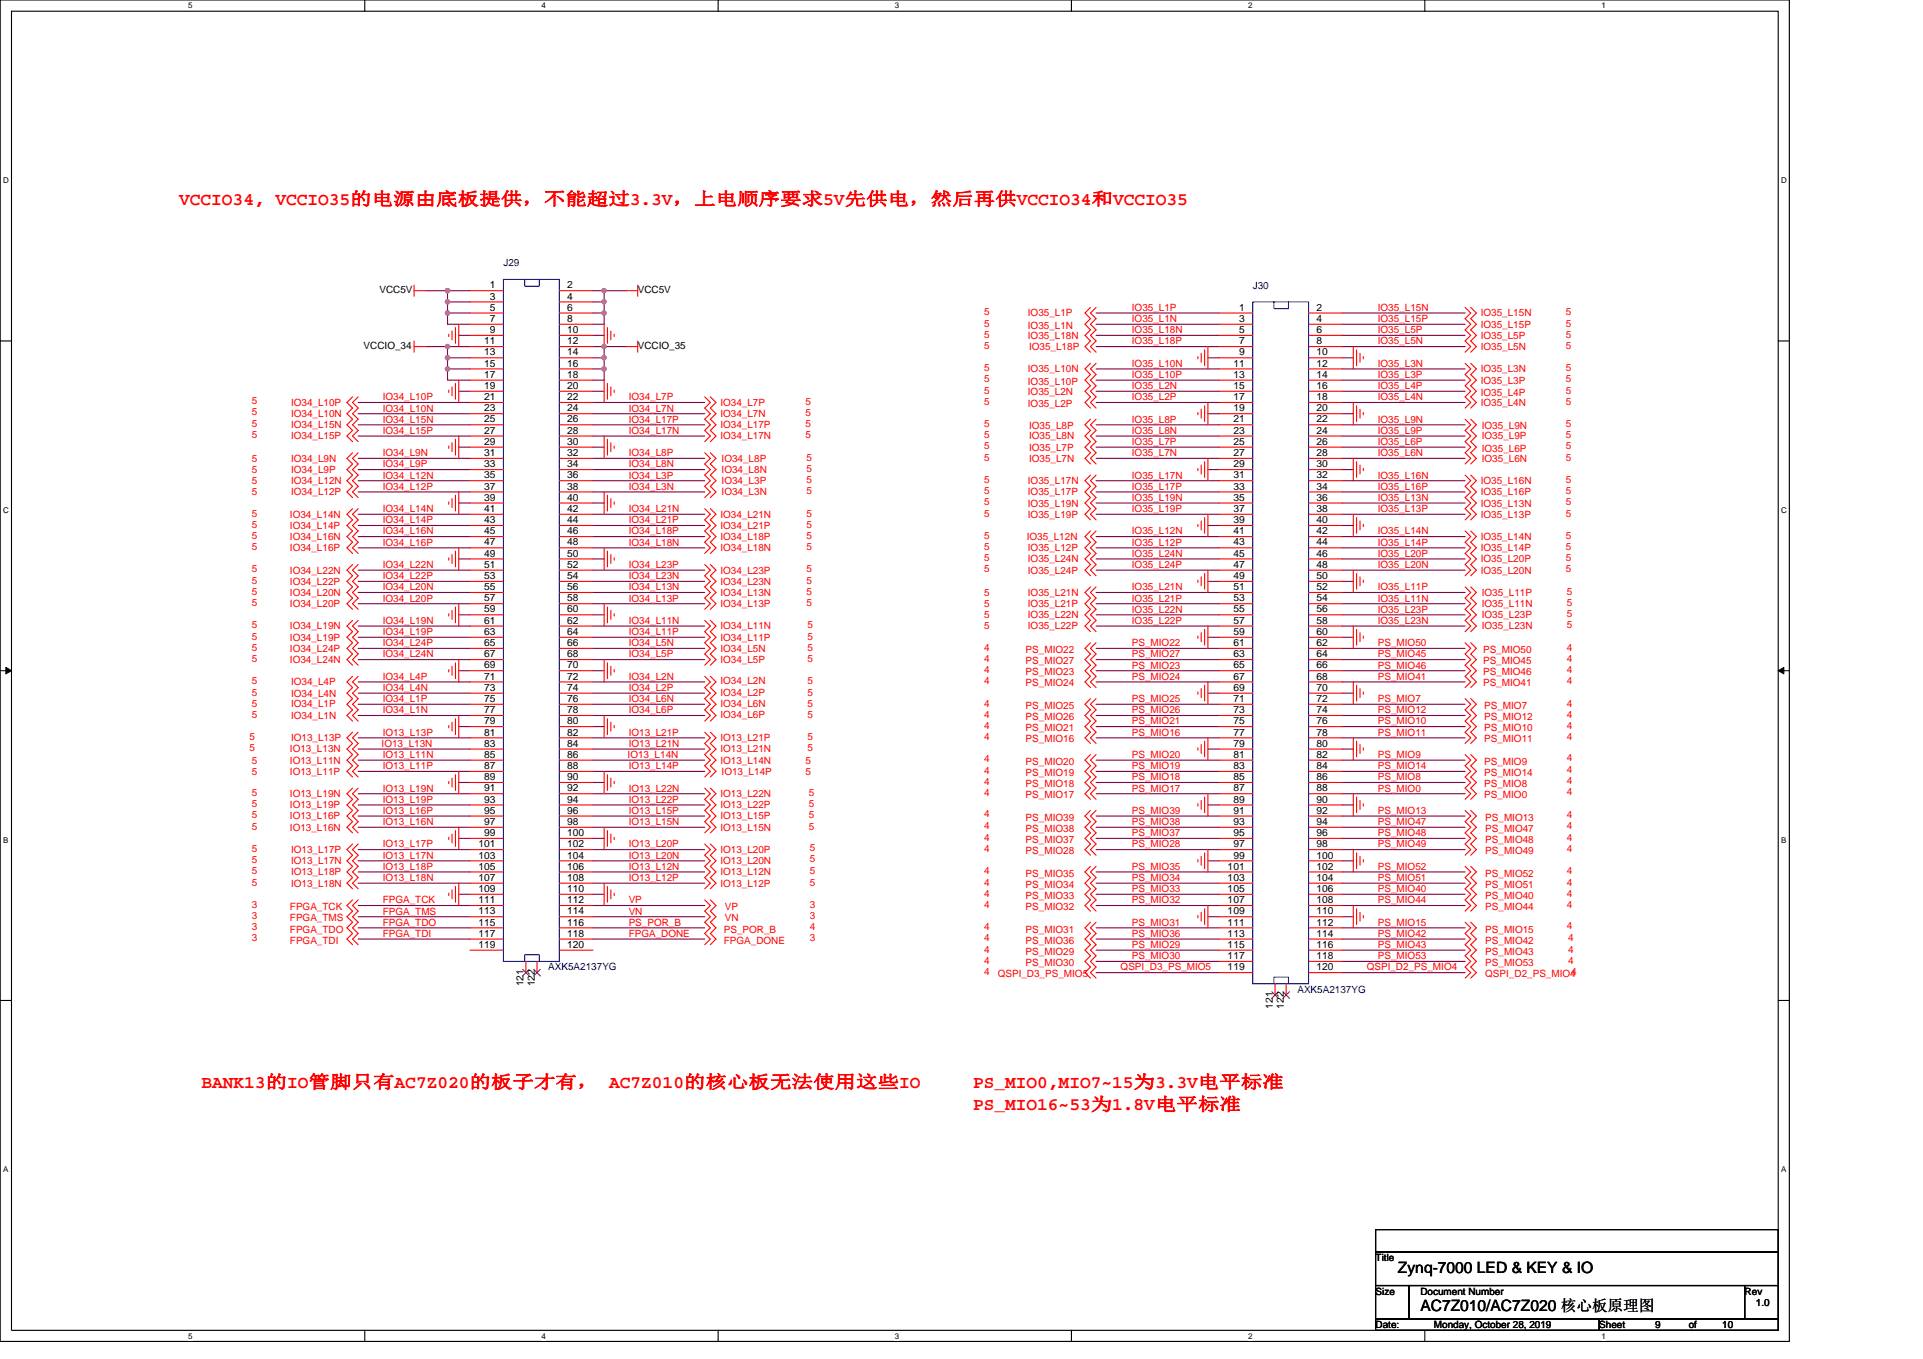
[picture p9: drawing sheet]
<svg xmlns="http://www.w3.org/2000/svg" width="297mm" height="210mm" viewBox="0 0 297 210" stroke-linecap="round" stroke-linejoin="round" font-family="sans-serif">
<defs><g id="words">
<g font-size="2.8" fill="#f00">
<text x="27.7" y="31.7">VCCIO34, VCCIO35的电源由底板提供，不能超过3.3V，上电顺序要求5V先供电，然后再供VCCIO34和VCCIO35</text>
<text x="31.1" y="168.1">BANK13的IO管脚只有AC7Z020的板子才有， AC7Z010的核心板无法使用这些IO</text>
<text x="150.3" y="168.1">PS_MIO0,MIO7~15为3.3V电平标准</text>
<text x="150.3" y="171.6">PS_MIO16~53为1.8V电平标准</text>
</g>
<g font-size="2.4">
<text x="215.9" y="196.7">Zynq-7000 LED &amp; KEY &amp; IO</text>
<text x="219.4" y="202.5">AC7Z010/AC7Z020 核心板原理图</text>
</g>
<g font-size="1.5" fill="#000080">
<text x="77.8" y="41.1">J29</text>
<text x="193.5" y="44.6">J30</text>
<text x="84.7" y="149.9">AXK5A2137YG</text>
<text x="200.4" y="153.4">AXK5A2137YG</text>
</g>
<g font-size="1.5">
<text x="58.6" y="45.3">VCC5V</text>
<text x="75.7" y="44.6">1</text>
<text x="75.7" y="46.3">3</text>
<text x="87.6" y="44.6">2</text>
<text x="87.6" y="46.3">4</text>
<text x="98.5" y="45.3">VCC5V</text>
<text x="56.2" y="53.9">VCCIO_34</text>
<text x="74.8" y="53.2">11</text>
<text x="75.7" y="48">5</text>
<text x="75.7" y="49.7">7</text>
<text x="75.7" y="51.5">9</text>
<text x="87.6" y="48">6</text>
<text x="87.6" y="49.7">8</text>
<text x="87.6" y="51.5">10</text>
<text x="87.6" y="53.2">12</text>
<text x="98.5" y="53.9">VCCIO_35</text>
<text x="191.4" y="48">1</text>
<text x="191.4" y="49.7">3</text>
<text x="191.4" y="51.5">5</text>
<text x="191.4" y="53.2">7</text>
<text x="203.3" y="48">2</text>
<text x="203.3" y="49.7">4</text>
<text x="203.3" y="51.5">6</text>
<text x="203.3" y="53.2">8</text>
<text x="74.8" y="54.9">13</text>
<text x="74.8" y="56.6">15</text>
<text x="74.8" y="58.4">17</text>
<text x="87.6" y="54.9">14</text>
<text x="87.6" y="56.6">16</text>
<text x="87.6" y="58.4">18</text>
<text x="190.5" y="56.6">11</text>
<text x="190.5" y="58.4">13</text>
<text x="191.4" y="54.9">9</text>
<text x="203.3" y="54.9">10</text>
<text x="203.3" y="56.6">12</text>
<text x="203.3" y="58.4">14</text>
<text x="74.8" y="60.1">19</text>
<text x="74.8" y="61.8">21</text>
<text x="74.8" y="63.6">23</text>
<text x="74.8" y="65.3">25</text>
<text x="87.6" y="60.1">20</text>
<text x="87.6" y="61.8">22</text>
<text x="87.6" y="63.6">24</text>
<text x="87.6" y="65.3">26</text>
<text x="190.5" y="60.1">15</text>
<text x="190.5" y="61.8">17</text>
<text x="190.5" y="63.6">19</text>
<text x="190.5" y="65.3">21</text>
<text x="203.3" y="60.1">16</text>
<text x="203.3" y="61.8">18</text>
<text x="203.3" y="63.6">20</text>
<text x="203.3" y="65.3">22</text>
<text x="74.8" y="67">27</text>
<text x="74.8" y="68.7">29</text>
<text x="74.8" y="70.5">31</text>
<text x="87.6" y="67">28</text>
<text x="87.6" y="68.7">30</text>
<text x="87.6" y="70.5">32</text>
<text x="190.5" y="67">23</text>
<text x="190.5" y="68.7">25</text>
<text x="190.5" y="70.5">27</text>
<text x="203.3" y="67">24</text>
<text x="203.3" y="68.7">26</text>
<text x="203.3" y="70.5">28</text>
<text x="74.8" y="72.2">33</text>
<text x="74.8" y="73.9">35</text>
<text x="74.8" y="75.6">37</text>
<text x="74.8" y="77.4">39</text>
<text x="87.6" y="72.2">34</text>
<text x="87.6" y="73.9">36</text>
<text x="87.6" y="75.6">38</text>
<text x="87.6" y="77.4">40</text>
<text x="190.5" y="72.2">29</text>
<text x="190.5" y="73.9">31</text>
<text x="190.5" y="75.6">33</text>
<text x="190.5" y="77.4">35</text>
<text x="203.3" y="72.2">30</text>
<text x="203.3" y="73.9">32</text>
<text x="203.3" y="75.6">34</text>
<text x="203.3" y="77.4">36</text>
<text x="74.8" y="79.1">41</text>
<text x="74.8" y="80.8">43</text>
<text x="74.8" y="82.5">45</text>
<text x="87.6" y="79.1">42</text>
<text x="87.6" y="80.8">44</text>
<text x="87.6" y="82.5">46</text>
<text x="190.5" y="79.1">37</text>
<text x="190.5" y="80.8">39</text>
<text x="190.5" y="82.5">41</text>
<text x="203.3" y="79.1">38</text>
<text x="203.3" y="80.8">40</text>
<text x="203.3" y="82.5">42</text>
<text x="74.8" y="84.3">47</text>
<text x="74.8" y="86">49</text>
<text x="74.8" y="87.7">51</text>
<text x="74.8" y="89.5">53</text>
<text x="87.6" y="84.3">48</text>
<text x="87.6" y="86">50</text>
<text x="87.6" y="87.7">52</text>
<text x="87.6" y="89.5">54</text>
<text x="190.5" y="84.3">43</text>
<text x="190.5" y="86">45</text>
<text x="190.5" y="87.7">47</text>
<text x="190.5" y="89.5">49</text>
<text x="203.3" y="84.3">44</text>
<text x="203.3" y="86">46</text>
<text x="203.3" y="87.7">48</text>
<text x="203.3" y="89.5">50</text>
<text x="74.8" y="91.2">55</text>
<text x="74.8" y="92.9">57</text>
<text x="74.8" y="94.6">59</text>
<text x="87.6" y="91.2">56</text>
<text x="87.6" y="92.9">58</text>
<text x="87.6" y="94.6">60</text>
<text x="190.5" y="91.2">51</text>
<text x="190.5" y="92.9">53</text>
<text x="190.5" y="94.6">55</text>
<text x="203.3" y="91.2">52</text>
<text x="203.3" y="92.9">54</text>
<text x="203.3" y="94.6">56</text>
<text x="74.8" y="96.4">61</text>
<text x="74.8" y="98.1">63</text>
<text x="74.8" y="99.8">65</text>
<text x="74.8" y="101.6">67</text>
<text x="87.6" y="96.4">62</text>
<text x="87.6" y="98.1">64</text>
<text x="87.6" y="99.8">66</text>
<text x="87.6" y="101.6">68</text>
<text x="190.5" y="96.4">57</text>
<text x="190.5" y="98.1">59</text>
<text x="190.5" y="99.8">61</text>
<text x="190.5" y="101.6">63</text>
<text x="203.3" y="96.4">58</text>
<text x="203.3" y="98.1">60</text>
<text x="203.3" y="99.8">62</text>
<text x="203.3" y="101.6">64</text>
<text x="74.8" y="103.3">69</text>
<text x="74.8" y="105">71</text>
<text x="74.8" y="106.7">73</text>
<text x="87.6" y="103.3">70</text>
<text x="87.6" y="105">72</text>
<text x="87.6" y="106.7">74</text>
<text x="190.5" y="103.3">65</text>
<text x="190.5" y="105">67</text>
<text x="190.5" y="106.7">69</text>
<text x="203.3" y="103.3">66</text>
<text x="203.3" y="105">68</text>
<text x="203.3" y="106.7">70</text>
<text x="74.8" y="108.5">75</text>
<text x="74.8" y="110.2">77</text>
<text x="74.8" y="111.9">79</text>
<text x="74.8" y="113.6">81</text>
<text x="87.6" y="108.5">76</text>
<text x="87.6" y="110.2">78</text>
<text x="87.6" y="111.9">80</text>
<text x="87.6" y="113.6">82</text>
<text x="190.5" y="108.5">71</text>
<text x="190.5" y="110.2">73</text>
<text x="190.5" y="111.9">75</text>
<text x="190.5" y="113.6">77</text>
<text x="203.3" y="108.5">72</text>
<text x="203.3" y="110.2">74</text>
<text x="203.3" y="111.9">76</text>
<text x="203.3" y="113.6">78</text>
<text x="74.8" y="115.4">83</text>
<text x="74.8" y="117.1">85</text>
<text x="74.8" y="118.8">87</text>
<text x="87.6" y="115.4">84</text>
<text x="87.6" y="117.1">86</text>
<text x="87.6" y="118.8">88</text>
<text x="190.5" y="115.4">79</text>
<text x="190.5" y="117.1">81</text>
<text x="190.5" y="118.8">83</text>
<text x="203.3" y="115.4">80</text>
<text x="203.3" y="117.1">82</text>
<text x="203.3" y="118.8">84</text>
<text x="74.8" y="120.5">89</text>
<text x="74.8" y="122.3">91</text>
<text x="74.8" y="124">93</text>
<text x="74.8" y="125.7">95</text>
<text x="87.6" y="120.5">90</text>
<text x="87.6" y="122.3">92</text>
<text x="87.6" y="124">94</text>
<text x="87.6" y="125.7">96</text>
<text x="190.5" y="120.5">85</text>
<text x="190.5" y="122.3">87</text>
<text x="190.5" y="124">89</text>
<text x="190.5" y="125.7">91</text>
<text x="203.3" y="120.5">86</text>
<text x="203.3" y="122.3">88</text>
<text x="203.3" y="124">90</text>
<text x="203.3" y="125.7">92</text>
<text x="73.9" y="130.9">101</text>
<text x="74.8" y="127.5">97</text>
<text x="74.8" y="129.2">99</text>
<text x="87.6" y="127.5">98</text>
<text x="87.6" y="129.2">100</text>
<text x="87.6" y="130.9">102</text>
<text x="190.5" y="127.5">93</text>
<text x="190.5" y="129.2">95</text>
<text x="190.5" y="130.9">97</text>
<text x="203.3" y="127.5">94</text>
<text x="203.3" y="129.2">96</text>
<text x="203.3" y="130.9">98</text>
<text x="73.9" y="132.7">103</text>
<text x="73.9" y="134.4">105</text>
<text x="73.9" y="136.1">107</text>
<text x="73.9" y="137.8">109</text>
<text x="87.6" y="132.7">104</text>
<text x="87.6" y="134.4">106</text>
<text x="87.6" y="136.1">108</text>
<text x="87.6" y="137.8">110</text>
<text x="189.6" y="134.4">101</text>
<text x="189.6" y="136.1">103</text>
<text x="189.6" y="137.8">105</text>
<text x="190.5" y="132.7">99</text>
<text x="203.3" y="132.7">100</text>
<text x="203.3" y="134.4">102</text>
<text x="203.3" y="136.1">104</text>
<text x="203.3" y="137.8">106</text>
<text x="73.9" y="139.6">111</text>
<text x="73.9" y="141.3">113</text>
<text x="73.9" y="143">115</text>
<text x="87.6" y="139.6">112</text>
<text x="87.6" y="141.3">114</text>
<text x="87.6" y="143">116</text>
<text x="189.6" y="139.6">107</text>
<text x="189.6" y="141.3">109</text>
<text x="189.6" y="143">111</text>
<text x="203.3" y="139.6">108</text>
<text x="203.3" y="141.3">110</text>
<text x="203.3" y="143">112</text>
<text x="73.9" y="144.7">117</text>
<text x="73.9" y="146.5">119</text>
<text x="87.6" y="144.7">118</text>
<text x="87.6" y="146.5">120</text>
<text x="189.6" y="144.7">113</text>
<text x="189.6" y="146.5">115</text>
<text x="189.6" y="148.2">117</text>
<text x="189.6" y="149.9">119</text>
<text x="203.3" y="144.7">114</text>
<text x="203.3" y="146.5">116</text>
<text x="203.3" y="148.2">118</text>
<text x="203.3" y="149.9">120</text>
<text x="80.9" y="152.4" transform="rotate(-90 80.9 152.4)">121</text>
<text x="82.6" y="152.4" transform="rotate(-90 82.6 152.4)">122</text>
<text x="196.6" y="155.9" transform="rotate(-90 196.6 155.9)">121</text>
<text x="198.3" y="155.9" transform="rotate(-90 198.3 155.9)">122</text>
<text x="212.5" y="194.9">Title</text>
<text x="212.5" y="200">Size</text>
<text x="219.4" y="200">Document Number</text>
<text x="269.5" y="200">Rev</text>
<text x="271.2" y="201.8">1.0</text>
<text x="212.5" y="205.2">Date:</text>
<text x="221.5" y="205.2">Monday, October 28, 2019</text>
<text x="247" y="205.2">Sheet</text>
<text x="255.7" y="205.2">9</text>
<text x="260.9" y="205.2">of</text>
<text x="266" y="205.2">10</text>
</g>
<g font-size="1.5" fill="#f00">
<text x="152" y="48.7">5</text>
<text x="152" y="50.5">5</text>
<text x="152" y="52.2">5</text>
<text x="152" y="53.9">5</text>
<text x="158.8" y="48.9">IO35_L1P</text>
<text x="158.8" y="50.8">IO35_L1N</text>
<text x="158.8" y="52.4">IO35_L18N</text>
<text x="174.8" y="48">IO35_L1P</text>
<text x="174.8" y="49.8">IO35_L1N</text>
<text x="174.8" y="51.5">IO35_L18N</text>
<text x="174.8" y="53.2">IO35_L18P</text>
<text x="212.8" y="51.5">IO35_L5P</text>
<text x="212.8" y="53.2">IO35_L5N</text>
<text x="212.8" y="48">IO35_L15N</text>
<text x="212.8" y="49.8">IO35_L15P</text>
<text x="228.7" y="52.4">IO35_L5P</text>
<text x="228.7" y="48.9">IO35_L15N</text>
<text x="228.7" y="50.6">IO35_L15P</text>
<text x="241.8" y="53.9">5</text>
<text x="241.8" y="52.2">5</text>
<text x="241.8" y="48.7">5</text>
<text x="241.8" y="50.5">5</text>
<text x="152" y="57.4">5</text>
<text x="152" y="59.1">5</text>
<text x="158.8" y="57.5">IO35_L10N</text>
<text x="158.8" y="59.4">IO35_L10P</text>
<text x="159" y="54.1">IO35_L18P</text>
<text x="174.8" y="56.7">IO35_L10N</text>
<text x="174.8" y="58.4">IO35_L10P</text>
<text x="212.8" y="56.7">IO35_L3N</text>
<text x="212.8" y="58.4">IO35_L3P</text>
<text x="228.7" y="54.1">IO35_L5N</text>
<text x="228.7" y="57.5">IO35_L3N</text>
<text x="228.7" y="59.3">IO35_L3P</text>
<text x="241.8" y="57.4">5</text>
<text x="241.8" y="59.1">5</text>
<text x="38.9" y="66">5</text>
<text x="38.9" y="62.4">5</text>
<text x="38.9" y="64.1">5</text>
<text x="45" y="62.7">IO34_L10P</text>
<text x="45" y="64.5">IO34_L10N</text>
<text x="59.1" y="65.3">IO34_L15N</text>
<text x="59.1" y="61.8">IO34_L10P</text>
<text x="59.1" y="63.6">IO34_L10N</text>
<text x="97.1" y="63.6">IO34_L7N</text>
<text x="97.1" y="61.8">IO34_L7P</text>
<text x="97.1" y="65.3">IO34_L17P</text>
<text x="111.3" y="62.7">IO34_L7P</text>
<text x="111.3" y="64.5">IO34_L7N</text>
<text x="124.4" y="62.5">5</text>
<text x="124.4" y="64.3">5</text>
<text x="124.4" y="66">5</text>
<text x="152" y="60.8">5</text>
<text x="152" y="62.5">5</text>
<text x="152" y="66">5</text>
<text x="158.8" y="61">IO35_L2N</text>
<text x="158.8" y="62.9">IO35_L2P</text>
<text x="174.8" y="60.1">IO35_L2N</text>
<text x="174.8" y="61.8">IO35_L2P</text>
<text x="174.8" y="65.3">IO35_L8P</text>
<text x="212.8" y="60.1">IO35_L4P</text>
<text x="212.8" y="61.8">IO35_L4N</text>
<text x="212.8" y="65.3">IO35_L9N</text>
<text x="228.7" y="62.7">IO35_L4N</text>
<text x="228.7" y="61.2">IO35_L4P</text>
<text x="241.8" y="66">5</text>
<text x="241.8" y="62.5">5</text>
<text x="241.8" y="60.8">5</text>
<text x="38.9" y="67.7">5</text>
<text x="38.9" y="71.4">5</text>
<text x="45" y="66.2">IO34_L15N</text>
<text x="45" y="67.9">IO34_L15P</text>
<text x="45" y="71.4">IO34_L9N</text>
<text x="59.1" y="67">IO34_L15P</text>
<text x="59.1" y="70.5">IO34_L9N</text>
<text x="97.1" y="67">IO34_L17N</text>
<text x="97.1" y="70.5">IO34_L8P</text>
<text x="111.3" y="67.9">IO34_L17N</text>
<text x="111.3" y="66.2">IO34_L17P</text>
<text x="111.5" y="71.4">IO34_L8P</text>
<text x="124.4" y="67.7">5</text>
<text x="124.6" y="71.2">5</text>
<text x="152" y="67.7">5</text>
<text x="152" y="71.2">5</text>
<text x="152" y="69.4">5</text>
<text x="159" y="67.9">IO35_L8N</text>
<text x="159" y="66.4">IO35_L8P</text>
<text x="159" y="71.4">IO35_L7N</text>
<text x="159" y="69.6">IO35_L7P</text>
<text x="174.8" y="67">IO35_L8N</text>
<text x="174.8" y="68.7">IO35_L7P</text>
<text x="174.8" y="70.5">IO35_L7N</text>
<text x="212.8" y="68.7">IO35_L6P</text>
<text x="212.8" y="70.5">IO35_L6N</text>
<text x="212.8" y="67">IO35_L9P</text>
<text x="228.9" y="69.8">IO35_L6P</text>
<text x="228.9" y="71.4">IO35_L6N</text>
<text x="228.9" y="66.4">IO35_L9N</text>
<text x="228.9" y="67.9">IO35_L9P</text>
<text x="241.8" y="69.4">5</text>
<text x="241.8" y="71.2">5</text>
<text x="241.8" y="67.7">5</text>
<text x="38.9" y="74.8">5</text>
<text x="38.9" y="76.5">5</text>
<text x="38.9" y="73.1">5</text>
<text x="45" y="74.8">IO34_L12N</text>
<text x="45" y="76.5">IO34_L12P</text>
<text x="45" y="73.1">IO34_L9P</text>
<text x="59.1" y="73.9">IO34_L12N</text>
<text x="59.1" y="75.7">IO34_L12P</text>
<text x="59.1" y="72.2">IO34_L9P</text>
<text x="97.1" y="72.2">IO34_L8N</text>
<text x="97.1" y="73.9">IO34_L3P</text>
<text x="97.1" y="75.7">IO34_L3N</text>
<text x="111.5" y="73.1">IO34_L8N</text>
<text x="111.5" y="74.8">IO34_L3P</text>
<text x="111.5" y="76.5">IO34_L3N</text>
<text x="124.6" y="72.9">5</text>
<text x="124.6" y="74.6">5</text>
<text x="124.6" y="76.4">5</text>
<text x="152" y="74.6">5</text>
<text x="152" y="76.4">5</text>
<text x="158.8" y="74.8">IO35_L17N</text>
<text x="158.8" y="76.5">IO35_L17P</text>
<text x="174.8" y="77.4">IO35_L19N</text>
<text x="174.8" y="73.9">IO35_L17N</text>
<text x="174.8" y="75.7">IO35_L17P</text>
<text x="212.8" y="77.4">IO35_L13N</text>
<text x="212.8" y="73.9">IO35_L16N</text>
<text x="212.8" y="75.7">IO35_L16P</text>
<text x="228.7" y="74.8">IO35_L16N</text>
<text x="228.7" y="76.5">IO35_L16P</text>
<text x="241.8" y="74.6">5</text>
<text x="241.8" y="76.4">5</text>
<text x="38.9" y="83.3">5</text>
<text x="38.9" y="79.8">5</text>
<text x="38.9" y="81.6">5</text>
<text x="44.8" y="83.4">IO34_L16N</text>
<text x="44.8" y="80">IO34_L14N</text>
<text x="44.8" y="81.7">IO34_L14P</text>
<text x="59.1" y="82.6">IO34_L16N</text>
<text x="59.1" y="79.1">IO34_L14N</text>
<text x="59.1" y="80.9">IO34_L14P</text>
<text x="97.1" y="79.1">IO34_L21N</text>
<text x="97.1" y="80.9">IO34_L21P</text>
<text x="97.1" y="82.6">IO34_L18P</text>
<text x="111.3" y="80">IO34_L21N</text>
<text x="111.3" y="81.7">IO34_L21P</text>
<text x="111.3" y="83.4">IO34_L18P</text>
<text x="124.6" y="79.8">5</text>
<text x="124.6" y="81.6">5</text>
<text x="124.6" y="83.3">5</text>
<text x="152" y="78.1">5</text>
<text x="152" y="79.8">5</text>
<text x="152" y="83.3">5</text>
<text x="158.6" y="83.4">IO35_L12N</text>
<text x="158.8" y="78.3">IO35_L19N</text>
<text x="158.8" y="80">IO35_L19P</text>
<text x="174.8" y="82.6">IO35_L12N</text>
<text x="174.8" y="79.1">IO35_L19P</text>
<text x="212.8" y="79.1">IO35_L13P</text>
<text x="212.8" y="82.6">IO35_L14N</text>
<text x="228.7" y="78.3">IO35_L13N</text>
<text x="228.7" y="80">IO35_L13P</text>
<text x="228.7" y="83.4">IO35_L14N</text>
<text x="241.8" y="78.1">5</text>
<text x="241.8" y="79.8">5</text>
<text x="241.8" y="83.3">5</text>
<text x="38.9" y="85">5</text>
<text x="38.9" y="88.5">5</text>
<text x="44.8" y="85.2">IO34_L16P</text>
<text x="44.8" y="88.6">IO34_L22N</text>
<text x="59.1" y="84.3">IO34_L16P</text>
<text x="59.1" y="87.8">IO34_L22N</text>
<text x="59.1" y="89.5">IO34_L22P</text>
<text x="97.1" y="87.8">IO34_L23P</text>
<text x="97.1" y="89.5">IO34_L23N</text>
<text x="97.1" y="84.3">IO34_L18N</text>
<text x="111.3" y="88.6">IO34_L23P</text>
<text x="111.3" y="85.2">IO34_L18N</text>
<text x="124.6" y="88.5">5</text>
<text x="124.6" y="85">5</text>
<text x="152" y="85">5</text>
<text x="152" y="86.7">5</text>
<text x="152" y="88.5">5</text>
<text x="158.8" y="85.2">IO35_L12P</text>
<text x="158.8" y="86.9">IO35_L24N</text>
<text x="158.8" y="88.6">IO35_L24P</text>
<text x="174.8" y="84.3">IO35_L12P</text>
<text x="174.8" y="86">IO35_L24N</text>
<text x="174.8" y="87.8">IO35_L24P</text>
<text x="212.8" y="87.8">IO35_L20N</text>
<text x="212.8" y="86">IO35_L20P</text>
<text x="212.8" y="84.3">IO35_L14P</text>
<text x="228.7" y="88.6">IO35_L20N</text>
<text x="228.7" y="86.9">IO35_L20P</text>
<text x="228.7" y="85.2">IO35_L14P</text>
<text x="241.8" y="88.5">5</text>
<text x="241.8" y="86.7">5</text>
<text x="241.8" y="85">5</text>
<text x="38.9" y="91.9">5</text>
<text x="38.9" y="93.6">5</text>
<text x="38.9" y="90.2">5</text>
<text x="44.8" y="92.1">IO34_L20N</text>
<text x="44.8" y="93.8">IO34_L20P</text>
<text x="44.8" y="90.4">IO34_L22P</text>
<text x="59.1" y="91.2">IO34_L20N</text>
<text x="59.1" y="92.9">IO34_L20P</text>
<text x="97.1" y="91.2">IO34_L13N</text>
<text x="97.1" y="92.9">IO34_L13P</text>
<text x="111.3" y="92.1">IO34_L13N</text>
<text x="111.3" y="93.8">IO34_L13P</text>
<text x="111.3" y="90.4">IO34_L23N</text>
<text x="124.6" y="91.9">5</text>
<text x="124.6" y="93.6">5</text>
<text x="124.6" y="90.2">5</text>
<text x="152" y="92.1">5</text>
<text x="152" y="93.8">5</text>
<text x="152" y="95.5">5</text>
<text x="158.8" y="92.1">IO35_L21N</text>
<text x="158.8" y="93.8">IO35_L21P</text>
<text x="158.8" y="95.5">IO35_L22N</text>
<text x="174.8" y="91.2">IO35_L21N</text>
<text x="174.8" y="92.9">IO35_L21P</text>
<text x="174.8" y="94.7">IO35_L22N</text>
<text x="212.8" y="92.9">IO35_L11N</text>
<text x="212.8" y="91.2">IO35_L11P</text>
<text x="212.8" y="94.7">IO35_L23P</text>
<text x="228.9" y="93.8">IO35_L11N</text>
<text x="228.9" y="92.1">IO35_L11P</text>
<text x="228.9" y="95.5">IO35_L23P</text>
<text x="242" y="93.6">5</text>
<text x="242" y="91.9">5</text>
<text x="242" y="95.4">5</text>
<text x="38.9" y="97.1">5</text>
<text x="38.9" y="98.8">5</text>
<text x="38.9" y="100.5">5</text>
<text x="44.8" y="97.3">IO34_L19N</text>
<text x="44.8" y="99">IO34_L19P</text>
<text x="44.8" y="100.7">IO34_L24P</text>
<text x="59.1" y="96.4">IO34_L19N</text>
<text x="59.1" y="98.1">IO34_L19P</text>
<text x="59.1" y="101.6">IO34_L24N</text>
<text x="59.1" y="99.8">IO34_L24P</text>
<text x="97.1" y="96.4">IO34_L11N</text>
<text x="97.1" y="98.1">IO34_L11P</text>
<text x="97.1" y="101.6">IO34_L5P</text>
<text x="97.1" y="99.8">IO34_L5N</text>
<text x="111.3" y="97.3">IO34_L11N</text>
<text x="111.3" y="99">IO34_L11P</text>
<text x="111.3" y="100.7">IO34_L5N</text>
<text x="124.8" y="97.1">5</text>
<text x="124.8" y="98.8">5</text>
<text x="124.8" y="100.5">5</text>
<text x="152" y="100.5">4</text>
<text x="152" y="97.3">5</text>
<text x="158.4" y="100.9">PS_MIO22</text>
<text x="158.8" y="97.3">IO35_L22P</text>
<text x="174.8" y="96.4">IO35_L22P</text>
<text x="174.8" y="99.8">PS_MIO22</text>
<text x="174.8" y="101.6">PS_MIO27</text>
<text x="212.8" y="96.4">IO35_L23N</text>
<text x="212.8" y="99.8">PS_MIO50</text>
<text x="212.8" y="101.6">PS_MIO45</text>
<text x="228.9" y="97.3">IO35_L23N</text>
<text x="229.1" y="100.9">PS_MIO50</text>
<text x="242" y="100.5">4</text>
<text x="242" y="97.1">5</text>
<text x="38.9" y="107.5">5</text>
<text x="38.9" y="105.7">5</text>
<text x="38.9" y="102.3">5</text>
<text x="44.8" y="102.4">IO34_L24N</text>
<text x="45" y="107.6">IO34_L4N</text>
<text x="45" y="105.9">IO34_L4P</text>
<text x="59.1" y="106.8">IO34_L4N</text>
<text x="59.1" y="105">IO34_L4P</text>
<text x="97.1" y="105">IO34_L2N</text>
<text x="97.1" y="106.8">IO34_L2P</text>
<text x="111.3" y="105.7">IO34_L2N</text>
<text x="111.3" y="107.5">IO34_L2P</text>
<text x="111.3" y="102.4">IO34_L5P</text>
<text x="124.8" y="105.7">5</text>
<text x="124.8" y="107.5">5</text>
<text x="124.8" y="102.3">5</text>
<text x="152" y="102.3">4</text>
<text x="152" y="104">4</text>
<text x="152" y="105.7">4</text>
<text x="158.4" y="102.6">PS_MIO27</text>
<text x="158.4" y="104.4">PS_MIO23</text>
<text x="158.4" y="106.1">PS_MIO24</text>
<text x="174.8" y="103.3">PS_MIO23</text>
<text x="174.8" y="105">PS_MIO24</text>
<text x="212.8" y="103.3">PS_MIO46</text>
<text x="212.8" y="105">PS_MIO41</text>
<text x="229.1" y="104.4">PS_MIO46</text>
<text x="229.1" y="102.6">PS_MIO45</text>
<text x="229.1" y="106.1">PS_MIO41</text>
<text x="242" y="104">4</text>
<text x="242" y="102.3">4</text>
<text x="242" y="105.7">4</text>
<text x="38.9" y="110.9">5</text>
<text x="38.9" y="109.2">5</text>
<text x="45" y="111.1">IO34_L1N</text>
<text x="45" y="109.2">IO34_L1P</text>
<text x="59.1" y="110.2">IO34_L1N</text>
<text x="59.1" y="108.5">IO34_L1P</text>
<text x="59.1" y="113.7">IO13_L13P</text>
<text x="97.1" y="110.2">IO34_L6P</text>
<text x="97.1" y="108.5">IO34_L6N</text>
<text x="97.1" y="113.7">IO13_L21P</text>
<text x="111.3" y="110.9">IO34_L6P</text>
<text x="111.3" y="109.2">IO34_L6N</text>
<text x="124.8" y="109.2">5</text>
<text x="124.8" y="110.9">5</text>
<text x="152" y="109.2">4</text>
<text x="152" y="110.9">4</text>
<text x="152" y="112.6">4</text>
<text x="158.4" y="109.5">PS_MIO25</text>
<text x="158.4" y="111.3">PS_MIO26</text>
<text x="158.4" y="113">PS_MIO21</text>
<text x="174.8" y="108.5">PS_MIO25</text>
<text x="174.8" y="110.2">PS_MIO26</text>
<text x="174.8" y="113.7">PS_MIO16</text>
<text x="174.8" y="111.9">PS_MIO21</text>
<text x="212.8" y="111.9">PS_MIO10</text>
<text x="212.8" y="110.2">PS_MIO12</text>
<text x="212.8" y="108.5">PS_MIO7</text>
<text x="212.8" y="113.7">PS_MIO11</text>
<text x="229.3" y="113">PS_MIO10</text>
<text x="229.3" y="111.3">PS_MIO12</text>
<text x="229.3" y="109.5">PS_MIO7</text>
<text x="242" y="112.6">4</text>
<text x="242" y="110.9">4</text>
<text x="242" y="109.2">4</text>
<text x="38.6" y="114.4">5</text>
<text x="38.6" y="116.1">5</text>
<text x="38.9" y="119.7">5</text>
<text x="38.9" y="118">5</text>
<text x="44.8" y="119.7">IO13_L11P</text>
<text x="44.8" y="118">IO13_L11N</text>
<text x="44.8" y="116.3">IO13_L13N</text>
<text x="45" y="114.5">IO13_L13P</text>
<text x="58.9" y="115.4">IO13_L13N</text>
<text x="59.1" y="118.9">IO13_L11P</text>
<text x="59.1" y="117.1">IO13_L11N</text>
<text x="96.9" y="117.1">IO13_L14N</text>
<text x="97.1" y="115.4">IO13_L21N</text>
<text x="97.1" y="118.9">IO13_L14P</text>
<text x="111.3" y="114.5">IO13_L21P</text>
<text x="111.3" y="116.3">IO13_L21N</text>
<text x="111.3" y="118">IO13_L14N</text>
<text x="111.5" y="119.7">IO13_L14P</text>
<text x="124.4" y="118">5</text>
<text x="124.4" y="119.7">5</text>
<text x="124.8" y="114.4">5</text>
<text x="124.8" y="116.1">5</text>
<text x="152" y="114.4">4</text>
<text x="152" y="117.8">4</text>
<text x="152" y="119.5">4</text>
<text x="158.4" y="114.7">PS_MIO16</text>
<text x="158.4" y="118.2">PS_MIO20</text>
<text x="158.4" y="119.9">PS_MIO19</text>
<text x="174.8" y="117.1">PS_MIO20</text>
<text x="174.8" y="118.9">PS_MIO19</text>
<text x="212.8" y="118.9">PS_MIO14</text>
<text x="212.8" y="117.1">PS_MIO9</text>
<text x="229.3" y="114.7">PS_MIO11</text>
<text x="229.3" y="119.9">PS_MIO14</text>
<text x="229.3" y="118.2">PS_MIO9</text>
<text x="242" y="114.4">4</text>
<text x="242" y="119.4">4</text>
<text x="242" y="117.6">4</text>
<text x="38.9" y="123">5</text>
<text x="38.9" y="124.7">5</text>
<text x="44.8" y="123.2">IO13_L19N</text>
<text x="44.8" y="124.9">IO13_L19P</text>
<text x="59.1" y="122.3">IO13_L19N</text>
<text x="59.1" y="124">IO13_L19P</text>
<text x="59.1" y="125.8">IO13_L16P</text>
<text x="97.1" y="122.3">IO13_L22N</text>
<text x="97.1" y="124">IO13_L22P</text>
<text x="97.1" y="125.8">IO13_L15P</text>
<text x="111.3" y="123.2">IO13_L22N</text>
<text x="111.3" y="124.9">IO13_L22P</text>
<text x="124.9" y="123">5</text>
<text x="124.9" y="124.7">5</text>
<text x="152" y="123">4</text>
<text x="152" y="121.3">4</text>
<text x="158.4" y="123.3">PS_MIO17</text>
<text x="158.4" y="121.6">PS_MIO18</text>
<text x="174.8" y="125.8">PS_MIO39</text>
<text x="174.8" y="122.3">PS_MIO17</text>
<text x="174.8" y="120.6">PS_MIO18</text>
<text x="212.8" y="120.6">PS_MIO8</text>
<text x="212.8" y="122.3">PS_MIO0</text>
<text x="212.8" y="125.8">PS_MIO13</text>
<text x="229.3" y="121.6">PS_MIO8</text>
<text x="229.3" y="123.3">PS_MIO0</text>
<text x="242" y="121.1">4</text>
<text x="242" y="122.8">4</text>
<text x="38.9" y="131.6">5</text>
<text x="38.9" y="126.4">5</text>
<text x="38.9" y="128.2">5</text>
<text x="44.8" y="126.6">IO13_L16P</text>
<text x="44.8" y="128.4">IO13_L16N</text>
<text x="45" y="131.8">IO13_L17P</text>
<text x="59.1" y="130.9">IO13_L17P</text>
<text x="59.1" y="127.5">IO13_L16N</text>
<text x="97.1" y="127.5">IO13_L15N</text>
<text x="97.1" y="130.9">IO13_L20P</text>
<text x="111.3" y="128.4">IO13_L15N</text>
<text x="111.3" y="126.6">IO13_L15P</text>
<text x="111.3" y="131.8">IO13_L20P</text>
<text x="124.9" y="128.2">5</text>
<text x="124.9" y="126.4">5</text>
<text x="125.1" y="131.5">5</text>
<text x="152" y="126.3">4</text>
<text x="152" y="128">4</text>
<text x="152" y="129.9">4</text>
<text x="152" y="131.6">4</text>
<text x="158.4" y="126.8">PS_MIO39</text>
<text x="158.4" y="128.5">PS_MIO38</text>
<text x="158.4" y="130.3">PS_MIO37</text>
<text x="158.4" y="132">PS_MIO28</text>
<text x="174.8" y="127.5">PS_MIO38</text>
<text x="174.8" y="129.2">PS_MIO37</text>
<text x="174.8" y="130.9">PS_MIO28</text>
<text x="212.8" y="129.2">PS_MIO48</text>
<text x="212.8" y="127.5">PS_MIO47</text>
<text x="212.8" y="130.9">PS_MIO49</text>
<text x="229.4" y="126.8">PS_MIO13</text>
<text x="229.4" y="130.3">PS_MIO48</text>
<text x="229.4" y="128.5">PS_MIO47</text>
<text x="229.4" y="132">PS_MIO49</text>
<text x="242" y="126.4">4</text>
<text x="242" y="129.9">4</text>
<text x="242" y="128">4</text>
<text x="242" y="131.6">4</text>
<text x="38.9" y="133.4">5</text>
<text x="38.9" y="136.8">5</text>
<text x="38.9" y="135.1">5</text>
<text x="45" y="133.5">IO13_L17N</text>
<text x="45" y="137">IO13_L18N</text>
<text x="45" y="135.3">IO13_L18P</text>
<text x="59.1" y="132.7">IO13_L17N</text>
<text x="59.1" y="136.1">IO13_L18N</text>
<text x="59.1" y="134.4">IO13_L18P</text>
<text x="97.1" y="134.4">IO13_L12N</text>
<text x="97.1" y="136.1">IO13_L12P</text>
<text x="97.1" y="132.7">IO13_L20N</text>
<text x="111.3" y="135.3">IO13_L12N</text>
<text x="111.3" y="137">IO13_L12P</text>
<text x="111.3" y="133.5">IO13_L20N</text>
<text x="125.1" y="135.1">5</text>
<text x="125.1" y="136.8">5</text>
<text x="125.1" y="133.2">5</text>
<text x="152" y="135.1">4</text>
<text x="152" y="136.8">4</text>
<text x="158.4" y="135.4">PS_MIO35</text>
<text x="158.4" y="137.2">PS_MIO34</text>
<text x="174.8" y="134.4">PS_MIO35</text>
<text x="174.8" y="136.1">PS_MIO34</text>
<text x="174.8" y="137.8">PS_MIO33</text>
<text x="212.8" y="137.8">PS_MIO40</text>
<text x="212.8" y="136.1">PS_MIO51</text>
<text x="212.8" y="134.4">PS_MIO52</text>
<text x="229.4" y="137.2">PS_MIO51</text>
<text x="229.4" y="135.4">PS_MIO52</text>
<text x="242" y="136.8">4</text>
<text x="242" y="135.1">4</text>
<text x="38.9" y="140.3">3</text>
<text x="38.9" y="142">3</text>
<text x="38.9" y="143.7">3</text>
<text x="44.8" y="140.6">FPGA_TCK</text>
<text x="44.8" y="142.3">FPGA_TMS</text>
<text x="59.1" y="141.3">FPGA_TMS</text>
<text x="59.1" y="143">FPGA_TDO</text>
<text x="59.1" y="139.6">FPGA_TCK</text>
<text x="97.1" y="141.3">VN</text>
<text x="97.1" y="139.6">VP</text>
<text x="97.1" y="143">PS_POR_B</text>
<text x="112" y="140.6">VP</text>
<text x="112" y="142.3">VN</text>
<text x="125.1" y="143.7">4</text>
<text x="125.1" y="140.3">3</text>
<text x="125.1" y="142">3</text>
<text x="152" y="138.5">4</text>
<text x="152" y="140.3">4</text>
<text x="152" y="143.7">4</text>
<text x="158.4" y="138.9">PS_MIO33</text>
<text x="158.4" y="140.6">PS_MIO32</text>
<text x="174.8" y="139.6">PS_MIO32</text>
<text x="174.8" y="143">PS_MIO31</text>
<text x="212.8" y="139.6">PS_MIO44</text>
<text x="212.8" y="143">PS_MIO15</text>
<text x="229.4" y="138.9">PS_MIO40</text>
<text x="229.4" y="140.6">PS_MIO44</text>
<text x="242" y="138.5">4</text>
<text x="242" y="140.3">4</text>
<text x="242" y="143.6">4</text>
<text x="38.9" y="145.5">3</text>
<text x="44.8" y="144.1">FPGA_TDO</text>
<text x="44.8" y="145.8">FPGA_TDI</text>
<text x="59.1" y="144.8">FPGA_TDI</text>
<text x="97.1" y="144.8">FPGA_DONE</text>
<text x="111.8" y="145.8">FPGA_DONE</text>
<text x="111.8" y="144.1">PS_POR_B</text>
<text x="125.1" y="145.5">3</text>
<text x="152" y="145.5">4</text>
<text x="152" y="147.2">4</text>
<text x="152" y="148.9">4</text>
<text x="158.4" y="144.1">PS_MIO31</text>
<text x="158.4" y="145.8">PS_MIO36</text>
<text x="158.4" y="147.5">PS_MIO29</text>
<text x="158.4" y="149.2">PS_MIO30</text>
<text x="173.1" y="149.9">QSPI_D3_PS_MIO5</text>
<text x="174.8" y="144.8">PS_MIO36</text>
<text x="174.8" y="146.5">PS_MIO29</text>
<text x="174.8" y="148.2">PS_MIO30</text>
<text x="211.1" y="149.9">QSPI_D2_PS_MIO4</text>
<text x="212.8" y="148.2">PS_MIO53</text>
<text x="212.8" y="146.5">PS_MIO43</text>
<text x="212.8" y="144.8">PS_MIO42</text>
<text x="229.4" y="149.2">PS_MIO53</text>
<text x="229.4" y="147.5">PS_MIO43</text>
<text x="229.4" y="145.8">PS_MIO42</text>
<text x="229.4" y="144.1">PS_MIO15</text>
<text x="242.2" y="148.9">4</text>
<text x="242.2" y="147.2">4</text>
<text x="242.2" y="145.5">4</text>
<text x="152" y="150.6">4</text>
<text x="154.1" y="151">QSPI_D3_PS_MIO5</text>
<text x="229.4" y="151">QSPI_D2_PS_MIO44</text>
</g>
<g font-size="1.2">
<text x="29.1" y="1.3">5</text>
<text x="83.6" y="1.3">4</text>
<text x="138.2" y="1.3">3</text>
<text x="192.8" y="1.3">2</text>
<text x="247.4" y="1.3">1</text>
<text x=".5" y="28.3">D</text>
<text x="275.1" y="28.3">D</text>
<text x=".5" y="79.2">C</text>
<text x="275.1" y="79.2">C</text>
<text x=".5" y="130.2">B</text>
<text x="275.1" y="130.2">B</text>
<text x=".5" y="181.1">A</text>
<text x="275.1" y="181.1">A</text>
<text x="29.1" y="206.8">5</text>
<text x="83.6" y="206.8">4</text>
<text x="138.2" y="206.8">3</text>
<text x="192.8" y="206.8">2</text>
<text x="247.4" y="206.8">1</text>
</g>
</g></defs>
<path d="M0 0h276.4v207.3h-276.4zM1.8 1.7h272.9v203.8h-272.9z" fill="none" stroke="#000" stroke-width=".17"/>
<g fill="#fff">
<path d="M29.1 .2h.6v1.4h-.6z"/>
<path d="M29.1 205.7h.6v1.4h-.6z"/>
</g>
<path d="M56.3 0v1.7M56.3 205.5v1.8" fill="none" stroke="#000" stroke-width=".17"/>
<g fill="#fff">
<path d="M83.6 .2h.7v1.4h-.7z"/>
<path d="M83.6 205.7h.7v1.4h-.7z"/>
</g>
<path d="M110.9 0v1.7M110.9 205.5v1.8" fill="none" stroke="#000" stroke-width=".17"/>
<g fill="#fff">
<path d="M138.2 .2h.7v1.4h-.7z"/>
<path d="M138.2 205.7h.7v1.4h-.7z"/>
</g>
<path d="M165.5 0v1.7M165.5 205.5v1.8" fill="none" stroke="#000" stroke-width=".17"/>
<g fill="#fff">
<path d="M192.8 .2h.6v1.4h-.6z"/>
<path d="M192.8 205.7h.6v1.4h-.6z"/>
</g>
<path d="M220.1 0v1.7M220.1 205.5v1.8" fill="none" stroke="#000" stroke-width=".17"/>
<g fill="#fff">
<path d="M247.4 .2h.6v1.4h-.6z"/>
<path d="M247.4 205.7h.6v1.4h-.6z"/>
<path d="M.5 27.2h.8v1.4h-.8z"/>
<path d="M275.1 27.2h.9v1.4h-.9z"/>
<path d="M.5 78.1h.8v1.4h-.8z"/>
<path d="M275.1 78.1h.9v1.4h-.9z"/>
</g>
<path d="M0 52.7h1.8M274.7 52.7h1.7" fill="none" stroke="#000" stroke-width=".17"/>
<g fill="#fff">
<path d="M.5 129.1h.8v1.4h-.8z"/>
<path d="M275.1 129.1h.8v1.4h-.8z"/>
</g>
<path d="M0 103.6h1.8M274.7 103.6h1.7" fill="none" stroke="#000" stroke-width=".17"/>
<path d="M.9 103.1l.9 .5-.9 .5zM274.7 103.6l.8-.5v1z" fill="#000" stroke="#000" stroke-width=".15"/>
<g fill="#fff">
<path d="M.5 180h.8v1.4h-.8z"/>
<path d="M275.1 180h.8v1.4h-.8z"/>
</g>
<path d="M0 154.6h1.8M274.7 154.6h1.7M212.5 190h62.2v3.5h-62.2zM212.5 193.5h62.2v5.1h-62.2zM212.5 198.6h5.2v5.2h-5.2zM217.7 198.6h51.8v5.2h-51.8zM269.5 198.6h5.2v5.2h-5.2zM212.5 203.8h34.5v1.7h-34.5zM247 203.8h27.7v1.7h-27.7z" fill="none" stroke="#000" stroke-width=".17"/>
<g fill="none" stroke="#800040" stroke-width=".17">
<path d="M65.7 44.9h3.4M65.7 53.6h3.4v1.7M69.1 48.4h3.5M69.1 44.9h3.5M69.1 46.7h3.5M69.1 55.3h3.5M69.1 57h3.5M69.1 57v1.7h3.5M69.1 53.6h3.5M69.1 48.4v1.7h3.5M69.1 44.9v1.8M69.1 55.3v1.7"/>
<path d="M69.1 46.7v1.7M70.9 51.8h1.7M91.6 48.4h1.7M91.6 46.7h1.7M91.6 44.9h1.7M91.6 53.6h1.7M91.6 55.3h1.7M91.6 57h1.7M91.6 51.8h1.7M93.3 53.6h3.5M93.3 48.4v1.7h-1.7M93.3 46.7v1.7"/>
<path d="M93.3 53.6v1.7M93.3 55.3v1.7M93.3 57v1.7h-1.7M93.3 44.9v1.8M93.3 44.9h3.5M169.3 48.4h19M169.3 50.1h19M169.3 51.8h19M169.3 53.6h19M169.3 57h19M169.3 58.7h19M186.6 55.3h1.7"/>
<path d="M207.3 51.8h19M207.3 53.6h19M207.3 57h19M207.3 58.7h19M207.3 48.4h19M207.3 50.1h19M207.3 55.3h1.7M55.3 74.3h17.3M55.3 76h17.3M55.3 65.6h17.3M55.3 67.4h17.3M55.3 79.5h17.3"/>
<path d="M55.3 70.8h17.3M55.3 72.6h17.3M55.3 62.2h17.3M55.3 63.9h17.3M70.9 60.5h1.7M70.9 69.1h1.7M70.9 77.7h1.7M91.6 60.5h1.7M91.6 69.1h1.7M91.6 77.7h1.7M91.6 63.9h17.3M91.6 62.2h17.3"/>
<path d="M91.6 67.4h17.3M91.6 65.6h17.3M91.6 72.6h17.3M91.6 74.3h17.3M91.6 76h17.3M91.6 79.5h17.3M91.6 70.8h17.3M169.3 60.5h19M169.3 62.2h19M169.3 67.4h19M169.3 65.6h19M169.3 77.7h19"/>
<path d="M169.3 79.5h19M169.3 69.1h19M169.3 70.8h19M169.3 74.3h19M169.3 76h19M186.6 63.9h1.7M186.6 72.6h1.7M207.3 60.5h19M207.3 62.2h19M207.3 69.1h19M207.3 70.8h19M207.3 77.7h19"/>
<path d="M207.3 79.5h19M207.3 65.6h19M207.3 67.4h19M207.3 74.3h19M207.3 76h19M207.3 63.9h1.7M207.3 72.6h1.7M55.3 96.7h17.3M55.3 98.5h17.3M55.3 82.9h17.3M55.3 84.6h17.3M55.3 91.5h17.3"/>
<path d="M55.3 93.3h17.3M55.3 88.1h17.3M55.3 89.8h17.3M55.3 81.2h17.3M70.9 86.4h1.7M70.9 95h1.7M91.6 86.4h1.7M91.6 95h1.7M91.6 91.5h17.3M91.6 93.3h17.3M91.6 88.1h17.3M91.6 89.8h17.3"/>
<path d="M91.6 81.2h17.3M91.6 82.9h17.3M91.6 84.6h17.3M91.6 96.7h17.3M91.6 98.5h17.3M169.3 82.9h19M169.3 84.6h19M169.3 86.4h19M169.3 88.1h19M169.3 91.5h19M169.3 93.3h19M169.3 95h19"/>
<path d="M169.3 96.7h19M186.6 81.2h1.7M186.6 89.8h1.7M186.6 98.5h1.7M207.3 91.5h19M207.3 95h19M207.3 96.7h19M207.3 88.1h19M207.3 86.4h19M207.3 82.9h19M207.3 84.6h19M207.3 93.3h19"/>
<path d="M207.3 81.2h1.7M207.3 89.8h1.7M207.3 98.5h1.7M55.3 119.2h17.3M55.3 117.5h17.3M55.3 101.9h17.3M55.3 100.2h17.3M55.3 107.1h17.3M55.3 105.4h17.3M55.3 110.6h17.3M55.3 108.8h17.3M55.3 115.7h17.3"/>
<path d="M55.3 114h17.3M70.9 103.6h1.7M70.9 112.3h1.7M91.6 103.6h1.7M91.6 112.3h1.7M91.6 108.8h17.3M91.6 105.4h17.3M91.6 107.1h17.3M91.6 101.9h17.3M91.6 100.2h17.3M91.6 114h17.3M91.6 115.7h17.3"/>
<path d="M91.6 117.5h17.3M91.6 119.2h17.3M91.6 110.6h17.3M169.3 100.2h19M169.3 101.9h19M169.3 103.6h19M169.3 105.4h19M169.3 108.8h19M169.3 110.6h19M169.3 114h19M169.3 112.3h19M169.3 117.5h19"/>
<path d="M169.3 119.2h19M186.6 107.1h1.7M186.6 115.7h1.7M207.3 100.2h19M207.3 103.6h19M207.3 101.9h19M207.3 105.4h19M207.3 112.3h19M207.3 110.6h19M207.3 108.8h19M207.3 114h19M207.3 119.2h19"/>
<path d="M207.3 117.5h19M207.3 107.1h1.7M207.3 115.7h1.7M55.3 139.9h17.3M55.3 122.6h17.3M55.3 124.4h17.3M55.3 131.3h17.3M55.3 133h17.3M55.3 126.1h17.3M55.3 127.8h17.3M55.3 136.5h17.3M55.3 134.7h17.3"/>
<path d="M70.9 120.9h1.7M70.9 129.5h1.7M70.9 138.2h1.7M91.6 120.9h1.7M91.6 129.5h1.7M91.6 138.2h1.7M91.6 139.9h17.3M91.6 122.6h17.3M91.6 124.4h17.3M91.6 134.7h17.3M91.6 136.5h17.3M91.6 127.8h17.3"/>
<path d="M91.6 126.1h17.3M91.6 131.3h17.3M91.6 133h17.3M169.3 126.1h19M169.3 127.8h19M169.3 129.5h19M169.3 131.3h19M169.3 134.7h19M169.3 136.5h19M169.3 138.2h19M169.3 139.9h19M169.3 122.6h19"/>
<path d="M169.3 120.9h19M186.6 124.4h1.7M186.6 133h1.7M207.3 120.9h19M207.3 122.6h19M207.3 129.5h19M207.3 127.8h19M207.3 126.1h19M207.3 131.3h19M207.3 138.2h19M207.3 136.5h19M207.3 134.7h19"/>
<path d="M207.3 139.9h19M207.3 124.4h1.7M207.3 133h1.7M55.3 141.6h17.3M55.3 143.4h17.3M55.3 145.1h17.3M91.6 141.6h17.3M91.6 145.1h17.3M91.6 143.4h17.3M169.3 143.4h19M169.3 145.1h19M169.3 146.8h19"/>
<path d="M169.3 148.5h19M169.3 150.3h19M186.6 141.6h1.7M207.3 148.5h19M207.3 146.8h19M207.3 145.1h19M207.3 143.4h19M207.3 150.3h19M207.3 141.6h1.7"/>
</g>
<g fill="#f0f" stroke="#f0f" stroke-width=".17">
<circle cx="93.3" cy="44.9" r=".33"/>
<circle cx="93.3" cy="48.4" r=".34"/>
<circle cx="69.1" cy="48.4" r=".34"/>
<circle cx="69.1" cy="44.9" r=".33"/>
<circle cx="93.3" cy="46.6" r=".34"/>
<circle cx="69.1" cy="55.3" r=".34"/>
<circle cx="69.1" cy="57" r=".34"/>
<circle cx="69.1" cy="53.5" r=".33"/>
<circle cx="93.3" cy="53.5" r=".33"/>
<circle cx="93.3" cy="57" r=".34"/>
<circle cx="93.3" cy="55.3" r=".34"/>
<circle cx="69.1" cy="46.6" r=".34"/>
</g>
<g fill="none" stroke="#f00" stroke-width=".17">
<path d="M64 44.9h1.7M64 44v1.8M64 53.6h1.7M64 52.7v1.7M69.3 51.6v.4M69.8 51.1v1.4M69.8 59.8v1.4M70.4 50.6v2.4M70.4 59.2v2.5M70.9 50.1v3.5M70.9 58.7v3.5M72.6 44.9h5.2"/>
<path d="M72.6 46.7h5.2M72.6 48.4h5.2M72.6 50.1h5.2M72.6 51.8h5.2M72.6 53.6h5.2M72.6 55.3h5.2M72.6 57h5.2M72.6 58.7h5.2M86.4 44.9h5.2M86.4 46.7h5.2M86.4 48.4h5.2M86.4 50.1h5.2"/>
<path d="M86.4 51.8h5.2M86.4 53.6h5.2M86.4 55.3h5.2M86.4 57h5.2M86.4 58.7h5.2M93.3 50.1v3.5M93.3 58.7v3.5M93.8 50.6v2.4M93.8 59.2v2.5M94.4 51.1v1.4M94.4 59.8v1.4M94.9 51.6v.4"/>
<path d="M96.8 53.6h1.7M96.8 44.9h1.7M98.5 52.7v1.7M98.5 44v1.8M168.4 47.5l-.8 .9 .8 .8-.8 .9 .8 .9-.8 .8 .8 .9-.8 .9 .8 .8M168.4 56.1l-.8 .9 .8 .9-.8 .8 .8 .9-.8 .9 .8 .8-.8 .9 .8 .9M169.3 47.5l-.9 .9 .9 .8-.9 .9 .9 .9-.9 .8 .9 .9-.9 .9 .9 .8M169.3 56.1l-.9 .9 .9 .9-.9 .8 .9 .9-.9 .9 .9 .8-.9 .9 .9 .9M185 55.1v.4M185.5 54.6v1.4M186.1 54.1v2.4M186.6 53.6v3.4"/>
<path d="M188.3 48.4h5.2M188.3 50.1h5.2M188.3 51.8h5.2M188.3 53.6h5.2M188.3 55.3h5.2M188.3 57h5.2M188.3 58.7h5.2M202.1 48.4h5.2M202.1 50.1h5.2M202.1 51.8h5.2M202.1 53.6h5.2M202.1 55.3h5.2"/>
<path d="M202.1 57h5.2M202.1 58.7h5.2M209 53.6v3.4M209.5 54.1v2.4M210.1 54.6v1.4M210.6 55.1v.4M226.3 56.1l.9 .9-.9 .9 .9 .8-.9 .9 .9 .9-.9 .8 .9 .9-.9 .9M226.3 47.5l.9 .9-.9 .8 .9 .9-.9 .9 .9 .8-.9 .9 .9 .9-.9 .8M227.2 56.1l.8 .9-.8 .9 .8 .8-.8 .9 .8 .9-.8 .8 .8 .9-.8 .9M227.2 47.5l.8 .9-.8 .8 .8 .9-.8 .9 .8 .8-.8 .9 .8 .9-.8 .8M54.5 70l-.9 .8 .9 .9-.9 .9 .9 .8-.9 .9 .9 .8-.9 .9 .9 .9M54.5 78.6l-.9 .9 .9 .8-.9 .9 .9 .8-.9 .9 .9 .9-.9 .8 .9 .9"/>
<path d="M54.5 61.3l-.9 .9 .9 .9-.9 .8 .9 .9-.9 .8 .9 .9-.9 .9 .9 .8M55.3 70l-.8 .8 .8 .9-.8 .9 .8 .8-.8 .9 .8 .8-.8 .9 .8 .9M55.3 78.6l-.8 .9 .8 .8-.8 .9 .8 .8-.8 .9 .8 .9-.8 .8 .8 .9M55.3 61.3l-.8 .9 .8 .9-.8 .8 .8 .9-.8 .8 .8 .9-.8 .9 .8 .8M69.3 60.3v.3M69.3 68.9v.4M69.3 77.6v.3M69.8 68.4v1.4M69.8 77v1.4M70.4 67.9v2.4M70.4 76.5v2.5M70.9 67.4v3.4"/>
<path d="M70.9 76v3.5M72.6 60.5h5.2M72.6 62.2h5.2M72.6 63.9h5.2M72.6 65.6h5.2M72.6 67.4h5.2M72.6 69.1h5.2M72.6 70.8h5.2M72.6 72.6h5.2M72.6 74.3h5.2M72.6 76h5.2M72.6 77.7h5.2"/>
<path d="M72.6 79.5h5.2M86.4 60.5h5.2M86.4 62.2h5.2M86.4 63.9h5.2M86.4 65.6h5.2M86.4 67.4h5.2M86.4 69.1h5.2M86.4 70.8h5.2M86.4 72.6h5.2M86.4 74.3h5.2M86.4 76h5.2M86.4 77.7h5.2"/>
<path d="M86.4 79.5h5.2M93.3 67.4v3.4M93.3 76v3.5M93.8 67.9v2.4M93.8 76.5v2.5M94.4 68.4v1.4M94.4 77v1.4M94.9 60.3v.3M94.9 68.9v.4M94.9 77.6v.3M108.9 61.3l.8 .9-.8 .9 .8 .8-.8 .9 .8 .8-.8 .9 .8 .9-.8 .8M108.9 70l.8 .8-.8 .9 .8 .9-.8 .8 .8 .9-.8 .8 .8 .9-.8 .9"/>
<path d="M108.9 78.6l.8 .9-.8 .8 .8 .9-.8 .8 .8 .9-.8 .9 .8 .8-.8 .9M109.7 61.3l.9 .9-.9 .9 .9 .8-.9 .9 .9 .8-.9 .9 .9 .9-.9 .8M109.7 70l.9 .8-.9 .9 .9 .9-.9 .8 .9 .9-.9 .8 .9 .9-.9 .9M109.7 78.6l.9 .9-.9 .8 .9 .9-.9 .8 .9 .9-.9 .9 .9 .8-.9 .9M168.4 64.8l-.8 .8 .8 .9-.8 .9 .8 .8-.8 .9 .8 .9-.8 .8 .8 .9M168.4 73.4l-.8 .9 .8 .8-.8 .9 .8 .9-.8 .8 .8 .9-.8 .9 .8 .8M169.3 64.8l-.9 .8 .9 .9-.9 .9 .9 .8-.9 .9 .9 .9-.9 .8 .9 .9M169.3 73.4l-.9 .9 .9 .8-.9 .9 .9 .9-.9 .8 .9 .9-.9 .9 .9 .8M185 63.7v.4M185 72.4v.3M185.5 63.2v1.4M185.5 71.9v1.3"/>
<path d="M186.1 62.7v2.4M186.1 71.3v2.5M186.1 80v2.4M186.6 62.2v3.4M186.6 70.8v3.5M186.6 79.5v3.4M188.3 60.5h5.2M188.3 62.2h5.2M188.3 63.9h5.2M188.3 65.6h5.2M188.3 67.4h5.2M188.3 69.1h5.2"/>
<path d="M188.3 70.8h5.2M188.3 72.6h5.2M188.3 74.3h5.2M188.3 76h5.2M188.3 77.7h5.2M188.3 79.5h5.2M202.1 60.5h5.2M202.1 62.2h5.2M202.1 63.9h5.2M202.1 65.6h5.2M202.1 67.4h5.2M202.1 69.1h5.2"/>
<path d="M202.1 70.8h5.2M202.1 72.6h5.2M202.1 74.3h5.2M202.1 76h5.2M202.1 77.7h5.2M202.1 79.5h5.2M209 62.2v3.4M209 70.8v3.5M209 79.5v3.4M209.5 62.7v2.4M209.5 71.3v2.5M209.5 80v2.4"/>
<path d="M210.1 63.2v1.4M210.1 71.9v1.3M210.6 63.7v.4M210.6 72.4v.3M226.3 64.8l.9 .8-.9 .9 .9 .9-.9 .8 .9 .9-.9 .9 .9 .8-.9 .9M226.3 73.4l.9 .9-.9 .8 .9 .9-.9 .9 .9 .8-.9 .9 .9 .9-.9 .8M227.2 64.8l.8 .8-.8 .9 .8 .9-.8 .8 .8 .9-.8 .9 .8 .8-.8 .9M227.2 73.4l.8 .9-.8 .8 .8 .9-.8 .9 .8 .8-.8 .9 .8 .9-.8 .8M54.5 95.9l-.9 .8 .9 .9-.9 .9 .9 .8-.9 .9 .9 .8-.9 .9 .9 .9M54.5 87.2l-.9 .9 .9 .9-.9 .8 .9 .9-.9 .8 .9 .9-.9 .9 .9 .8M55.3 95.9l-.8 .8 .8 .9-.8 .9 .8 .8-.8 .9 .8 .8-.8 .9 .8 .9M55.3 87.2l-.8 .9 .8 .9-.8 .8 .8 .9-.8 .8 .8 .9-.8 .9 .8 .8"/>
<path d="M69.3 86.2v.4M69.3 94.8v.4M69.8 85.7v1.4M69.8 94.3v1.4M70.4 85.2v2.4M70.4 93.8v2.4M70.9 84.6v3.5M70.9 93.3v3.4M72.6 81.2h5.2M72.6 82.9h5.2M72.6 84.6h5.2M72.6 86.4h5.2"/>
<path d="M72.6 88.1h5.2M72.6 89.8h5.2M72.6 91.5h5.2M72.6 93.3h5.2M72.6 95h5.2M72.6 96.7h5.2M72.6 98.5h5.2M86.4 81.2h5.2M86.4 82.9h5.2M86.4 84.6h5.2M86.4 86.4h5.2M86.4 88.1h5.2"/>
<path d="M86.4 89.8h5.2M86.4 91.5h5.2M86.4 93.3h5.2M86.4 95h5.2M86.4 96.7h5.2M86.4 98.5h5.2M93.3 84.6v3.5M93.3 93.3v3.4M93.8 85.2v2.4M93.8 93.8v2.4M94.4 85.7v1.4M94.4 94.3v1.4"/>
<path d="M94.9 86.2v.4M94.9 94.8v.4M108.9 87.2l.8 .9-.8 .9 .8 .8-.8 .9 .8 .8-.8 .9 .8 .9-.8 .8M108.9 95.9l.8 .8-.8 .9 .8 .9-.8 .8 .8 .9-.8 .8 .8 .9-.8 .9M109.7 87.2l.9 .9-.9 .9 .9 .8-.9 .9 .9 .8-.9 .9 .9 .9-.9 .8M109.7 95.9l.9 .8-.9 .9 .9 .9-.9 .8 .9 .9-.9 .8 .9 .9-.9 .9M168.4 82l-.8 .9 .8 .9-.8 .8 .8 .9-.8 .9 .8 .8-.8 .9 .8 .9M168.4 90.7l-.8 .8 .8 .9-.8 .9 .8 .8-.8 .9 .8 .9-.8 .8 .8 .9M168.4 99.3l-.8 .9 .8 .8-.8 .9 .8 .9-.8 .8 .8 .9-.8 .9 .8 .8M169.3 82l-.9 .9 .9 .9-.9 .8 .9 .9-.9 .9 .9 .8-.9 .9 .9 .9M169.3 90.7l-.9 .8 .9 .9-.9 .9 .9 .8-.9 .9 .9 .9-.9 .8 .9 .9M169.3 99.3l-.9 .9 .9 .8-.9 .9 .9 .9-.9 .8 .9 .9-.9 .9 .9 .8"/>
<path d="M185 81v.4M185 89.6v.4M185 98.3v.3M185.5 80.5v1.4M185.5 89.1v1.4M185.5 97.8v1.3M186.1 88.6v2.4M186.1 97.2v2.5M186.6 88.1v3.4M186.6 96.7v3.5M188.3 81.2h5.2M188.3 82.9h5.2"/>
<path d="M188.3 84.6h5.2M188.3 86.4h5.2M188.3 88.1h5.2M188.3 89.8h5.2M188.3 91.5h5.2M188.3 93.3h5.2M188.3 95h5.2M188.3 96.7h5.2M188.3 98.5h5.2M202.1 81.2h5.2M202.1 82.9h5.2M202.1 84.6h5.2"/>
<path d="M202.1 86.4h5.2M202.1 88.1h5.2M202.1 89.8h5.2M202.1 91.5h5.2M202.1 93.3h5.2M202.1 95h5.2M202.1 96.7h5.2M202.1 98.5h5.2M209 88.1v3.4M209 96.7v3.5M209.5 88.6v2.4M209.5 97.2v2.5"/>
<path d="M210.1 80.5v1.4M210.1 89.1v1.4M210.1 97.8v1.3M210.6 81v.4M210.6 89.6v.4M210.6 98.3v.3M226.3 90.7l.9 .8-.9 .9 .9 .9-.9 .8 .9 .9-.9 .9 .9 .8-.9 .9M226.3 82l.9 .9-.9 .9 .9 .8-.9 .9 .9 .9-.9 .8 .9 .9-.9 .9M226.3 99.3l.9 .9-.9 .8 .9 .9-.9 .9 .9 .8-.9 .9 .9 .9-.9 .8M227.2 90.7l.8 .8-.8 .9 .8 .9-.8 .8 .8 .9-.8 .9 .8 .8-.8 .9M227.2 82l.8 .9-.8 .9 .8 .8-.8 .9 .8 .9-.8 .8 .8 .9-.8 .9M227.2 99.3l.8 .9-.8 .8 .8 .9-.8 .9 .8 .8-.8 .9 .8 .9-.8 .8"/>
<path d="M54.5 113.1l-.9 .9 .9 .9-.9 .8 .9 .9-.9 .9 .9 .8-.9 .9 .9 .9M54.5 104.5l-.9 .9 .9 .8-.9 .9 .9 .9-.9 .8 .9 .9-.9 .9 .9 .8M55.3 113.1l-.8 .9 .8 .9-.8 .8 .8 .9-.8 .9 .8 .8-.8 .9 .8 .9M55.3 104.5l-.8 .9 .8 .8-.8 .9 .8 .9-.8 .8 .8 .9-.8 .9 .8 .8M69.3 103.5v.3M69.3 112.1v.4M69.8 103v1.3M69.8 111.6v1.4M70.4 102.4v2.5M70.4 111.1v2.4M70.4 119.7v2.4M70.9 101.9v3.5"/>
<path d="M70.9 110.6v3.4M70.9 119.2v3.4M72.6 100.2h5.2M72.6 101.9h5.2M72.6 103.6h5.2M72.6 105.4h5.2M72.6 107.1h5.2M72.6 108.8h5.2M72.6 110.6h5.2M72.6 112.3h5.2M72.6 114h5.2M72.6 115.7h5.2"/>
<path d="M72.6 117.5h5.2M72.6 119.2h5.2M86.4 100.2h5.2M86.4 101.9h5.2M86.4 103.6h5.2M86.4 105.4h5.2M86.4 107.1h5.2M86.4 108.8h5.2M86.4 110.6h5.2M86.4 112.3h5.2M86.4 114h5.2M86.4 115.7h5.2"/>
<path d="M86.4 117.5h5.2M86.4 119.2h5.2M93.3 101.9v3.5M93.3 110.6v3.4M93.3 119.2v3.4M93.8 102.4v2.5M93.8 111.1v2.4M93.8 119.7v2.4M94.4 103v1.3M94.4 111.6v1.4M94.9 103.5v.3M94.9 112.1v.4"/>
<path d="M108.9 104.5l.8 .9-.8 .8 .8 .9-.8 .9 .8 .8-.8 .9 .8 .9-.8 .8M108.9 113.1l.8 .9-.8 .9 .8 .8-.8 .9 .8 .9-.8 .8 .8 .9-.8 .9M109.7 104.5l.9 .9-.9 .8 .9 .9-.9 .9 .9 .8-.9 .9 .9 .9-.9 .8M109.7 113.1l.9 .9-.9 .9 .9 .8-.9 .9 .9 .9-.9 .8 .9 .9-.9 .9M168.4 107.9l-.8 .9 .8 .9-.8 .9 .8 .8-.8 .9 .8 .8-.8 .9 .8 .9M168.4 116.6l-.8 .9 .8 .8-.8 .9 .8 .9-.8 .8 .8 .9-.8 .8 .8 .9M169.3 107.9l-.9 .9 .9 .9-.9 .9 .9 .8-.9 .9 .9 .8-.9 .9 .9 .9M169.3 116.6l-.9 .9 .9 .8-.9 .9 .9 .9-.9 .8 .9 .9-.9 .8 .9 .9M185 106.9v.4M185 115.5v.4M185.5 106.4v1.4M185.5 115v1.4"/>
<path d="M186.1 105.9v2.4M186.1 114.5v2.4M186.6 105.4v3.4M186.6 114v3.5M188.3 100.2h5.2M188.3 101.9h5.2M188.3 103.6h5.2M188.3 105.4h5.2M188.3 107.1h5.2M188.3 108.8h5.2M188.3 110.6h5.2M188.3 112.3h5.2"/>
<path d="M188.3 114h5.2M188.3 115.7h5.2M188.3 117.5h5.2M188.3 119.2h5.2M202.1 100.2h5.2M202.1 101.9h5.2M202.1 103.6h5.2M202.1 105.4h5.2M202.1 107.1h5.2M202.1 108.8h5.2M202.1 110.6h5.2M202.1 112.3h5.2"/>
<path d="M202.1 114h5.2M202.1 115.7h5.2M202.1 117.5h5.2M202.1 119.2h5.2M209 105.4v3.4M209 114v3.5M209.5 105.9v2.4M209.5 114.5v2.4M210.1 106.4v1.4M210.1 115v1.4M210.6 106.9v.4M210.6 115.5v.4"/>
<path d="M226.3 107.9l.9 .9-.9 .9 .9 .9-.9 .8 .9 .9-.9 .8 .9 .9-.9 .9M226.3 116.6l.9 .9-.9 .8 .9 .9-.9 .9 .9 .8-.9 .9 .9 .8-.9 .9M227.2 107.9l.8 .9-.8 .9 .8 .9-.8 .8 .8 .9-.8 .8 .8 .9-.8 .9M227.2 116.6l.8 .9-.8 .8 .8 .9-.8 .9 .8 .8-.8 .9 .8 .8-.8 .9M54.5 139l-.9 .9 .9 .9-.9 .8 .9 .9-.9 .9 .9 .8-.9 .9 .9 .9M54.5 121.8l-.9 .8 .9 .9-.9 .9 .9 .8-.9 .9 .9 .9-.9 .8 .9 .9M54.5 130.4l-.9 .9 .9 .8-.9 .9 .9 .9-.9 .8 .9 .9-.9 .9 .9 .8M55.3 139l-.8 .9 .8 .9-.8 .8 .8 .9-.8 .9 .8 .8-.8 .9 .8 .9M55.3 121.8l-.8 .8 .8 .9-.8 .9 .8 .8-.8 .9 .8 .9-.8 .8 .8 .9M55.3 130.4l-.8 .9 .8 .8-.8 .9 .8 .9-.8 .8 .8 .9-.8 .9 .8 .8M69.3 120.7v.4M69.3 129.4v.3"/>
<path d="M69.3 138v.4M69.8 120.2v1.4M69.8 128.9v1.3M69.8 137.5v1.4M70.4 128.3v2.5M70.4 137v2.4M70.9 127.8v3.5M70.9 136.5v3.4M72.6 120.9h5.2M72.6 122.6h5.2M72.6 124.4h5.2M72.6 126.1h5.2"/>
<path d="M72.6 127.8h5.2M72.6 129.5h5.2M72.6 131.3h5.2M72.6 133h5.2M72.6 134.7h5.2M72.6 136.5h5.2M72.6 138.2h5.2M72.6 139.9h5.2M86.4 120.9h5.2M86.4 122.6h5.2M86.4 124.4h5.2M86.4 126.1h5.2"/>
<path d="M86.4 127.8h5.2M86.4 129.5h5.2M86.4 131.3h5.2M86.4 133h5.2M86.4 134.7h5.2M86.4 136.5h5.2M86.4 138.2h5.2M86.4 139.9h5.2M93.3 127.8v3.5M93.3 136.5v3.4M93.8 128.3v2.5M93.8 137v2.4"/>
<path d="M94.4 120.2v1.4M94.4 128.9v1.3M94.4 137.5v1.4M94.9 120.7v.4M94.9 129.4v.3M94.9 138v.4M108.9 139l.8 .9-.8 .9 .8 .8-.8 .9 .8 .9-.8 .8 .8 .9-.8 .9M108.9 121.8l.8 .8-.8 .9 .8 .9-.8 .8 .8 .9-.8 .9 .8 .8-.8 .9M108.9 130.4l.8 .9-.8 .8 .8 .9-.8 .9 .8 .8-.8 .9 .8 .9-.8 .8M109.7 139l.9 .9-.9 .9 .9 .8-.9 .9 .9 .9-.9 .8 .9 .9-.9 .9M109.7 121.8l.9 .8-.9 .9 .9 .9-.9 .8 .9 .9-.9 .9 .9 .8-.9 .9M109.7 130.4l.9 .9-.9 .8 .9 .9-.9 .9 .9 .8-.9 .9 .9 .9-.9 .8"/>
<path d="M168.4 125.2l-.8 .9 .8 .9-.8 .8 .8 .9-.8 .8 .8 .9-.8 .9 .8 .8M168.4 133.9l-.8 .8 .8 .9-.8 .9 .8 .8-.8 .9 .8 .8-.8 .9 .8 .9M169.3 125.2l-.9 .9 .9 .9-.9 .8 .9 .9-.9 .8 .9 .9-.9 .9 .9 .8M169.3 133.9l-.9 .8 .9 .9-.9 .9 .9 .8-.9 .9 .9 .8-.9 .9 .9 .9M185 132.8v.4M185 124.2v.3M185.5 132.3v1.4M185.5 123.7v1.4M186.1 131.8v2.4M186.1 123.1v2.5M186.6 131.3v3.4M186.6 139.9v3.5"/>
<path d="M186.6 122.6v3.5M188.3 120.9h5.2M188.3 122.6h5.2M188.3 124.4h5.2M188.3 126.1h5.2M188.3 127.8h5.2M188.3 129.5h5.2M188.3 131.3h5.2M188.3 133h5.2M188.3 134.7h5.2M188.3 136.5h5.2M188.3 138.2h5.2"/>
<path d="M188.3 139.9h5.2M202.1 120.9h5.2M202.1 122.6h5.2M202.1 124.4h5.2M202.1 126.1h5.2M202.1 127.8h5.2M202.1 129.5h5.2M202.1 131.3h5.2M202.1 133h5.2M202.1 134.7h5.2M202.1 136.5h5.2M202.1 138.2h5.2"/>
<path d="M202.1 139.9h5.2M209 131.3v3.4M209 122.6v3.5M209 139.9v3.5M209.5 131.8v2.4M209.5 123.1v2.5M210.1 132.3v1.4M210.1 123.7v1.4M210.6 132.8v.4M210.6 124.2v.3M226.3 125.2l.9 .9-.9 .9 .9 .8-.9 .9 .9 .8-.9 .9 .9 .9-.9 .8M226.3 133.9l.9 .8-.9 .9 .9 .9-.9 .8 .9 .9-.9 .8 .9 .9-.9 .9"/>
<path d="M227.2 125.2l.8 .9-.8 .9 .8 .8-.8 .9 .8 .8-.8 .9 .8 .9-.8 .8M227.2 133.9l.8 .8-.8 .9 .8 .9-.8 .8 .8 .9-.8 .8 .8 .9-.8 .9M72.6 141.6h5.2M72.6 143.4h5.2M72.6 145.1h5.2M72.6 146.8h5.2M81.2 148.5v1.8M82.9 148.5v1.8M86.4 141.6h5.2M86.4 143.4h5.2M86.4 145.1h5.2M86.4 146.8h5.2"/>
<path d="M168.4 142.5l-.8 .9 .8 .8-.8 .9 .8 .9-.8 .8 .8 .9-.8 .8 .8 .9-.8 .9 .8 .8M169.3 142.5l-.9 .9 .9 .8-.9 .9 .9 .9-.9 .8 .9 .9-.9 .8 .9 .9-.9 .9 .9 .8M185 141.5v.3M185.5 140.9v1.4M186.1 140.4v2.5M188.3 141.6h5.2M188.3 143.4h5.2M188.3 145.1h5.2M188.3 146.8h5.2M188.3 148.5h5.2M188.3 150.3h5.2M197 152v1.7"/>
<path d="M198.7 152v1.7M202.1 141.6h5.2M202.1 143.4h5.2M202.1 145.1h5.2M202.1 146.8h5.2M202.1 148.5h5.2M202.1 150.3h5.2M209.5 140.4v2.5M210.1 140.9v1.4M210.6 141.5v.3M226.3 142.5l.9 .9-.9 .8 .9 .9-.9 .9 .9 .8-.9 .9 .9 .8-.9 .9 .9 .9-.9 .8M227.2 142.5l.8 .9-.8 .8 .8 .9-.8 .9 .8 .8-.8 .9 .8 .8-.8 .9 .8 .9-.8 .8"/>
</g>
<path d="M77.8 43.2h8.6v105.3h-8.6zM81 43.2v1h2.3v-1M193.5 46.7h8.6v105.3h-8.6zM196.8 46.7v1h2.2v-1M81 148.5v-1h2.3v1M196.8 152v-1h2.2v1" fill="none" stroke="#00f" stroke-width=".17"/>
<path d="M80.7 149.8l1.1 1M81.7 149.8l-1 1M82.4 149.8l1.1 1M83.5 149.8l-1.1 1M196.4 153.2l1.1 1.1M197.5 153.2l-1.1 1.1M198.2 153.2l1 1.1M199.2 153.2l-1.1 1.1" fill="none" stroke="#804000" stroke-width=".15"/>
<use href="#words"/>
</svg>
